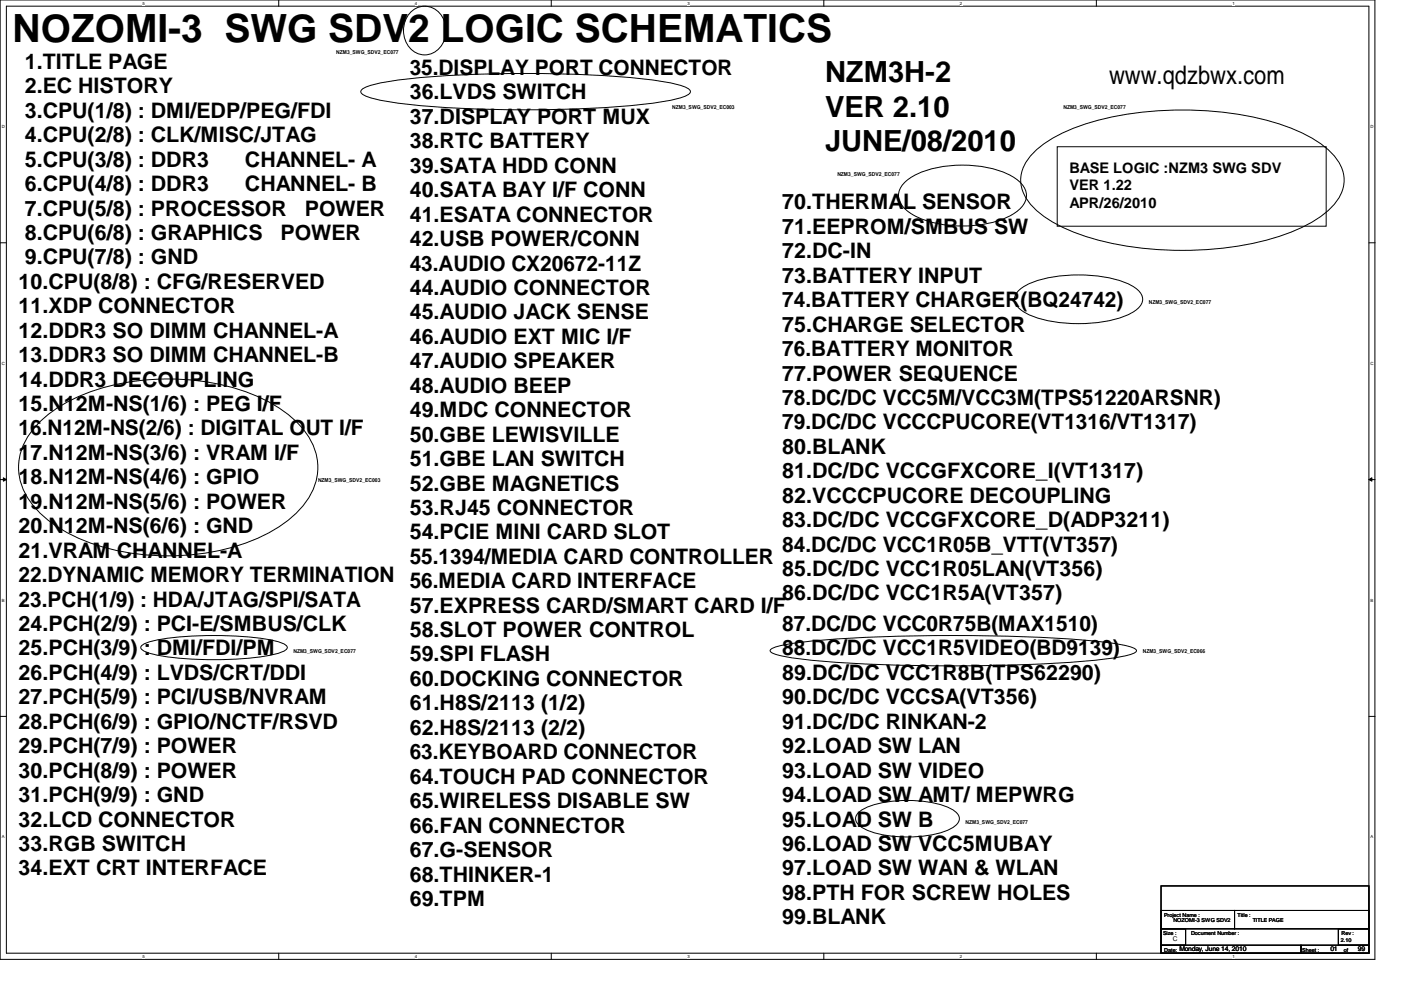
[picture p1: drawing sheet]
<svg xmlns="http://www.w3.org/2000/svg" width="297mm" height="210mm" viewBox="0 0 297 210" stroke-linecap="round" stroke-linejoin="round" font-family="sans-serif">
<defs><g id="words">
<text font-size="8.3" x="2.7" y="8.9">NOZOMI-3 SWG SDV2 LOGIC SCHEMATICS</text>
<g font-size="6.2">
<text x="174.9" y="17.4">NZM3H-2</text>
<text x="174.9" y="24.7">VER 2.10</text>
<text x="174.9" y="32">JUNE/08/2010</text>
</g>
<text font-size="5.4" x="235.1" y="17.8">www.qdzbwx.com</text>
<g font-size="4.5">
<text x="5.2" y="14.6">1.TITLE PAGE</text>
<text x="86.9" y="15.9">35.DISPLAY PORT CONNECTOR</text>
<text x="5.2" y="19.8">2.EC HISTORY</text>
<text x="86.9" y="21.1">36.LVDS SWITCH</text>
<text x="5.2" y="25">3.CPU(1/8) : DMI/EDP/PEG/FDI</text>
<text x="86.9" y="26.3">37.DISPLAY PORT MUX</text>
<text x="5.2" y="30.1">4.CPU(2/8) : CLK/MISC/JTAG</text>
<text x="5.2" y="35.3">5.CPU(3/8) : DDR3</text>
<text x="51.9" y="35.3">CHANNEL- A</text>
<text x="86.9" y="31.5">38.RTC BATTERY</text>
<text x="5.2" y="40.5">6.CPU(4/8) : DDR3</text>
<text x="51.9" y="40.5">CHANNEL- B</text>
<text x="86.9" y="36.6">39.SATA HDD CONN</text>
<text x="86.9" y="41.8">40.SATA BAY I/F CONN</text>
<text x="5.2" y="45.7">7.CPU(5/8) : PROCESSOR</text>
<text x="64.6" y="45.7">POWER</text>
<text x="86.9" y="47">41.ESATA CONNECTOR</text>
<text x="165.9" y="44.4">70.THERMAL SENSOR</text>
<text x="5.2" y="50.9">8.CPU(6/8) : GRAPHICS</text>
<text x="59.5" y="50.9">POWER</text>
<text x="86.9" y="52.2">42.USB POWER/CONN</text>
<text x="165.9" y="49.6">71.EEPROM/SMBUS SW</text>
<text x="5.2" y="56">9.CPU(7/8) : GND</text>
<text x="86.9" y="57.4">43.AUDIO CX20672-11Z</text>
<text x="165.9" y="54.8">72.DC-IN</text>
<text x="165.9" y="59.9">73.BATTERY INPUT</text>
<text x="3.9" y="61.3">10.CPU(8/8) : CFG/RESERVED</text>
<text x="86.9" y="62.5">44.AUDIO CONNECTOR</text>
<text x="165.9" y="65.2">74.BATTERY CHARGER(BQ24742)</text>
<text x="3.9" y="66.4">11.XDP CONNECTOR</text>
<text x="3.9" y="71.6">12.DDR3 SO DIMM CHANNEL-A</text>
<text x="86.9" y="67.7">45.AUDIO JACK SENSE</text>
<text x="165.9" y="70.3">75.CHARGE SELECTOR</text>
<text x="3.9" y="76.8">13.DDR3 SO DIMM CHANNEL-B</text>
<text x="86.9" y="72.9">46.AUDIO EXT MIC I/F</text>
<text x="165.9" y="75.5">76.BATTERY MONITOR</text>
<text x="3.9" y="82">14.DDR3 DECOUPLING</text>
<text x="86.9" y="78.1">47.AUDIO SPEAKER</text>
<text x="86.9" y="83.3">48.AUDIO BEEP</text>
<text x="165.9" y="80.7">77.POWER SEQUENCE</text>
<text x="3.9" y="87.2">15.N12M-NS(1/6) : PEG I/F</text>
<text x="86.9" y="88.4">49.MDC CONNECTOR</text>
<text x="165.9" y="85.9">78.DC/DC VCC5M/VCC3M(TPS51220ARSNR)</text>
<text x="3.9" y="92.3">16.N12M-NS(2/6) : DIGITAL OUT I/F</text>
<text x="86.9" y="93.6">50.GBE LEWISVILLE</text>
<text x="165.9" y="91.1">79.DC/DC VCCCPUCORE(VT1316/VT1317)</text>
<text x="3.9" y="97.5">17.N12M-NS(3/6) : VRAM I/F</text>
<text x="86.9" y="98.8">51.GBE LAN SWITCH</text>
<text x="165.9" y="96.2">80.BLANK</text>
<text x="165.9" y="101.4">81.DC/DC VCCGFXCORE_I(VT1317)</text>
<text x="3.9" y="102.7">18.N12M-NS(4/6) : GPIO</text>
<text x="3.9" y="107.9">19.N12M-NS(5/6) : POWER</text>
<text x="86.9" y="104">52.GBE MAGNETICS</text>
<text x="165.9" y="106.6">82.VCCCPUCORE DECOUPLING</text>
<text x="3.9" y="113.1">20.N12M-NS(6/6) : GND</text>
<text x="86.9" y="109.2">53.RJ45 CONNECTOR</text>
<text x="165.9" y="111.8">83.DC/DC VCCGFXCORE_D(ADP3211)</text>
<text x="3.9" y="118.2">21.VRAM CHANNEL-A</text>
<text x="86.9" y="119.5">55.1394/MEDIA CARD CONTROLLER</text>
<text x="86.9" y="114.3">54.PCIE MINI CARD SLOT</text>
<text x="165.9" y="117">84.DC/DC VCC1R05B_VTT(VT357)</text>
<text x="3.9" y="123.4">22.DYNAMIC MEMORY TERMINATION</text>
<text x="86.9" y="124.7">56.MEDIA CARD INTERFACE</text>
<text x="165.9" y="122.1">85.DC/DC VCC1R05LAN(VT356)</text>
<text x="3.9" y="128.6">23.PCH(1/9) : HDA/JTAG/SPI/SATA</text>
<text x="86.9" y="129.9">57.EXPRESS CARD/SMART CARD I/F</text>
<text x="165.9" y="127.3">86.DC/DC VCC1R5A(VT357)</text>
<text x="3.9" y="133.8">24.PCH(2/9) : PCI-E/SMBUS/CLK</text>
<text x="86.9" y="135.1">58.SLOT POWER CONTROL</text>
<text x="165.9" y="133.8">87.DC/DC VCC0R75B(MAX1510)</text>
<text x="3.9" y="139">25.PCH(3/9) : DMI/FDI/PM</text>
<text x="86.9" y="140.3">59.SPI FLASH</text>
<text x="165.9" y="139">88.DC/DC VCC1R5VIDEO(BD9139)</text>
<text x="3.9" y="144.1">26.PCH(4/9) : LVDS/CRT/DDI</text>
<text x="3.9" y="149.4">27.PCH(5/9) : PCI/USB/NVRAM</text>
<text x="86.9" y="145.5">60.DOCKING CONNECTOR</text>
<text x="165.9" y="144.1">89.DC/DC VCC1R8B(TPS62290)</text>
<text x="165.9" y="149.4">90.DC/DC VCCSA(VT356)</text>
<text x="3.9" y="154.5">28.PCH(6/9) : GPIO/NCTF/RSVD</text>
<text x="86.9" y="150.6">61.H8S/2113 (1/2)</text>
<text x="86.9" y="155.8">62.H8S/2113 (2/2)</text>
<text x="165.9" y="154.5">91.DC/DC RINKAN-2</text>
<text x="3.9" y="159.7">29.PCH(7/9) : POWER</text>
<text x="86.9" y="161">63.KEYBOARD CONNECTOR</text>
<text x="165.9" y="159.7">92.LOAD SW LAN</text>
<text x="3.9" y="164.9">30.PCH(8/9) : POWER</text>
<text x="86.9" y="166.2">64.TOUCH PAD CONNECTOR</text>
<text x="165.9" y="164.9">93.LOAD SW VIDEO</text>
<text x="3.9" y="170.1">31.PCH(9/9) : GND</text>
<text x="86.9" y="171.4">65.WIRELESS DISABLE SW</text>
<text x="165.9" y="170.1">94.LOAD SW AMT/ MEPWRG</text>
<text x="3.9" y="175.3">32.LCD CONNECTOR</text>
<text x="86.9" y="176.5">66.FAN CONNECTOR</text>
<text x="165.9" y="175.3">95.LOAD SW B</text>
<text x="3.9" y="180.4">33.RGB SWITCH</text>
<text x="3.9" y="185.6">34.EXT CRT INTERFACE</text>
<text x="86.9" y="181.7">67.G-SENSOR</text>
<text x="165.9" y="180.4">96.LOAD SW VCC5MUBAY</text>
<text x="165.9" y="185.6">97.LOAD SW WAN &amp; WLAN</text>
<text x="86.9" y="186.9">68.THINKER-1</text>
<text x="165.9" y="190.8">98.PTH FOR SCREW HOLES</text>
<text x="86.9" y="192.1">69.TPM</text>
<text x="165.9" y="196">99.BLANK</text>
</g>
<g font-size="3.1">
<text x="226.7" y="36.6">BASE LOGIC :NZM3 SWG SDV</text>
<text x="226.7" y="40.3">VER 1.22</text>
<text x="226.7" y="44">APR/26/2010</text>
</g>
<g font-size="1.4">
<text x="248.7" y="199.5">C</text>
<text x="250.1" y="201.7">Monday, June 14, 2010</text>
<text x="282.1" y="201.7">01</text>
<text x="287.9" y="201.7">99</text>
</g>
<g font-size="1.1">
<text x="71.3" y="11.4">NZM3_SWG_SDV2_EC077</text>
<text x="142.5" y="23.1">NZM3_SWG_SDV2_EC003</text>
<text x="225.5" y="23.1">NZM3_SWG_SDV2_EC077</text>
<text x="177.5" y="37.3">NZM3_SWG_SDV2_EC077</text>
<text x="243.6" y="64.6">NZM3_SWG_SDV2_EC077</text>
<text x="67.4" y="102.1">NZM3_SWG_SDV2_EC003</text>
<text x="62.2" y="138.4">NZM3_SWG_SDV2_EC077</text>
<text x="242.3" y="138.4">NZM3_SWG_SDV2_EC066</text>
<text x="204.7" y="174.7">NZM3_SWG_SDV2_EC077</text>
<text x="246.8" y="194.4">Project Name :</text>
<text x="248.8" y="195.4">NOZOMI-3 SWG SDV2</text>
<text x="262.4" y="194.5">Title :</text>
<text x="265.6" y="195.4">TITLE PAGE</text>
<text x="246.6" y="198.3">Size :</text>
<text x="246.8" y="201.8">Date:</text>
<text x="252.5" y="198.2">Document Number :</text>
<text x="276.1" y="201.8">Sheet :</text>
<text x="284.3" y="199.8">2.10</text>
<text x="284.4" y="198.3">Rev :</text>
<text x="284.9" y="201.8">of</text>
</g>
<g font-size=".9">
<text x="30.2" y="1">5</text>
<text x="88" y="1">4</text>
<text x="145.8" y="1">3</text>
<text x="203.5" y="1">2</text>
<text x="261.3" y="1">1</text>
<text x=".4" y="27.2">D</text>
<text x="290.6" y="27.2">D</text>
<text x=".4" y="77.3">C</text>
<text x="290.6" y="77.3">C</text>
<text x=".4" y="127.6">B</text>
<text x="290.6" y="127.6">B</text>
<text x=".4" y="177.8">A</text>
<text x="290.6" y="177.8">A</text>
<text x="30.2" y="203.1">5</text>
<text x="88" y="203.1">4</text>
<text x="145.8" y="203.1">3</text>
<text x="203.5" y="203.1">2</text>
<text x="261.3" y="203.1">1</text>
</g>
</g></defs>
<path d="M0 0h291.5v203.4h-291.5zM1.4 1.3h288.8v200.8h-288.8z" fill="none" stroke="#000" stroke-width=".21"/>
<g fill="#fff">
<path d="M30.2 .2h.5v1h-.5z"/>
<path d="M30.2 202.3h.5v1h-.5z"/>
</g>
<path d="M59.1 0v1.3M59.1 202.1v1.3" fill="none" stroke="#000" stroke-width=".21"/>
<g fill="#fff">
<path d="M88 .2h.5v1h-.5z"/>
<path d="M88 202.3h.5v1h-.5z"/>
</g>
<path d="M116.9 0v1.3M116.9 202.1v1.3" fill="none" stroke="#000" stroke-width=".21"/>
<g fill="#fff">
<path d="M145.8 .2h.5v1h-.5z"/>
<path d="M145.8 202.3h.5v1h-.5z"/>
</g>
<path d="M174.7 0v1.3M174.7 202.1v1.3" fill="none" stroke="#000" stroke-width=".21"/>
<g fill="#fff">
<path d="M203.5 .2h.5v1h-.5z"/>
<path d="M203.5 202.3h.5v1h-.5z"/>
</g>
<path d="M232.4 0v1.3M232.4 202.1v1.3" fill="none" stroke="#000" stroke-width=".21"/>
<g fill="#fff">
<path d="M261.3 .2h.5v1h-.5z"/>
<path d="M261.3 202.3h.5v1h-.5z"/>
<path d="M.4 26.4h.6v1h-.6z"/>
<path d="M290.6 26.4h.6v1h-.6z"/>
<path d="M.4 76.5h.6v1.1h-.6z"/>
<path d="M290.6 76.5h.6v1.1h-.6z"/>
</g>
<path d="M0 51.5h1.4M290.2 51.5h1.3" fill="none" stroke="#000" stroke-width=".21"/>
<g fill="#fff">
<path d="M.4 126.7h.6v1.1h-.6z"/>
<path d="M290.6 126.7h.6v1.1h-.6z"/>
</g>
<path d="M0 101.7h1.4M.7 101.3l.7 .4-.7 .3zM290.2 101.7l.7-.4v.7zM290.2 101.7h1.3" fill="none" stroke="#000" stroke-width=".21"/>
<path d="M.7 101.3l.7 .4-.7 .3zM290.2 101.7l.7-.4v.7z" fill="#000"/>
<g fill="#fff">
<path d="M.4 177h.5v1h-.5z"/>
<path d="M290.6 177h.5v1h-.5z"/>
</g>
<g fill="none" stroke="#000" stroke-width=".21">
<path d="M76.6 19.1a11.5 11.5 0 0 1 5.7-1.8 242.2 242.2 0 0 1 43.4-1.4 92.3 92.3 0 0 1 18.7 2.2 2.39 2.39 0 0 1 2 1.3 2.4 2.4 0 0 1-2 1.3 93.1 93.1 0 0 1-18.7 2.2 256 256 0 0 1-41.8-1.1l-4.4-.8a6 6 0 0 1-2.9-1.2l-.1-.4zM87.1 2.5a4.3 4.3 0 0 1 7.2 2.2 5.2 5.2 0 0 1-4.3 6.9 5.1 5.1 0 0 1-4.2-6.9l.4-.8zM192.1 38.4a17.6 17.6 0 0 1 10.2-3.3 22.3 22.3 0 0 1 12.9 2.7 4.1 4.1 0 0 1 2 5.2 9.3 9.3 0 0 1-5.4 3.8 25.1 25.1 0 0 1-17.9-1.1 5.4 5.4 0 0 1-3.4-4.3 4.1 4.1 0 0 1 1.6-3zM219.1 32.4a30.1 30.1 0 0 1 13.5-6.8 73.7 73.7 0 0 1 38.3 .6 25.1 25.1 0 0 1 12.3 7.3 7.4 7.4 0 0 1-.9 10.5 30.2 30.2 0 0 1-13.5 6.8 73.3 73.3 0 0 1-38.4-.6 25.1 25.1 0 0 1-12.2-7.3 7.4 7.4 0 0 1 .9-10.5zM224.2 31.1h57v16.9h-57zM216 61.6a16.5 16.5 0 0 1 9.3-3.2 27.8 27.8 0 0 1 14.5 2.1 4 4 0 0 1 2.5 3 3.6 3.6 0 0 1-2.5 2.9 28.2 28.2 0 0 1-16 1.9 15.4 15.4 0 0 1-7.8-3 2.37 2.37 0 0 1 0-3.7zM8.7 89.2a35.8 35.8 0 0 1 19.3-8.3 49.1 49.1 0 0 1 28.3 4 20.6 20.6 0 0 1 10.2 9.7 12.1 12.1 0 0 1-2.7 13.1 30.6 30.6 0 0 1-15.8 8.7 49.7 49.7 0 0 1-33-3.1 20.7 20.7 0 0 1-10.1-9.7 12.1 12.1 0 0 1 2.6-13.1zM30 137a10 10 0 0 1 5.1-1.6 77.4 77.4 0 0 1 23 .4 5.3 5.3 0 0 1 2.7 1.2l.1 .3a2.21 2.21 0 0 1-1.8 1.2 67.1 67.1 0 0 1-21 1.1l-5.5-.9a5.3 5.3 0 0 1-2.6-1.1l-.2-.3zM163.4 137.7a13.9 13.9 0 0 1 5.7-1.4 354.2 354.2 0 0 1 50.9-1.2 120.3 120.3 0 0 1 19 1.8 2.44 2.44 0 0 1 2 1.1 2.46 2.46 0 0 1-2 1 152.3 152.3 0 0 1-24.6 2 342.9 342.9 0 0 1-45.3-1.4l-2.8-.4a7 7 0 0 1-2.9-1l-.1-.2zM0 151.9h1.4M290.2 151.9h1.3M181.9 172.5a10.5 10.5 0 0 1 5.9-2.4 25 25 0 0 1 13.8 1.4 2.4 2.4 0 0 1 1.7 2.6 6.1 6.1 0 0 1-4.2 2.6 26.5 26.5 0 0 1-15.4-.8 3.4 3.4 0 0 1-2.3-2.3l.1-.6z"/>
<path d="M246.2 196.9h5.2v3.5h-5.2zM246.2 193h15.5v3.9h-15.5zM246.2 187.8h44v14.3h-44zM261.7 193h28.5v3.9h-28.5zM283.8 196.9h6.4v3.5h-6.4zM246.2 200.4h29.6v1.7h-29.6zM275.8 200.4h14.4v1.7h-14.4z"/>
</g>
<use href="#words"/>
</svg>
